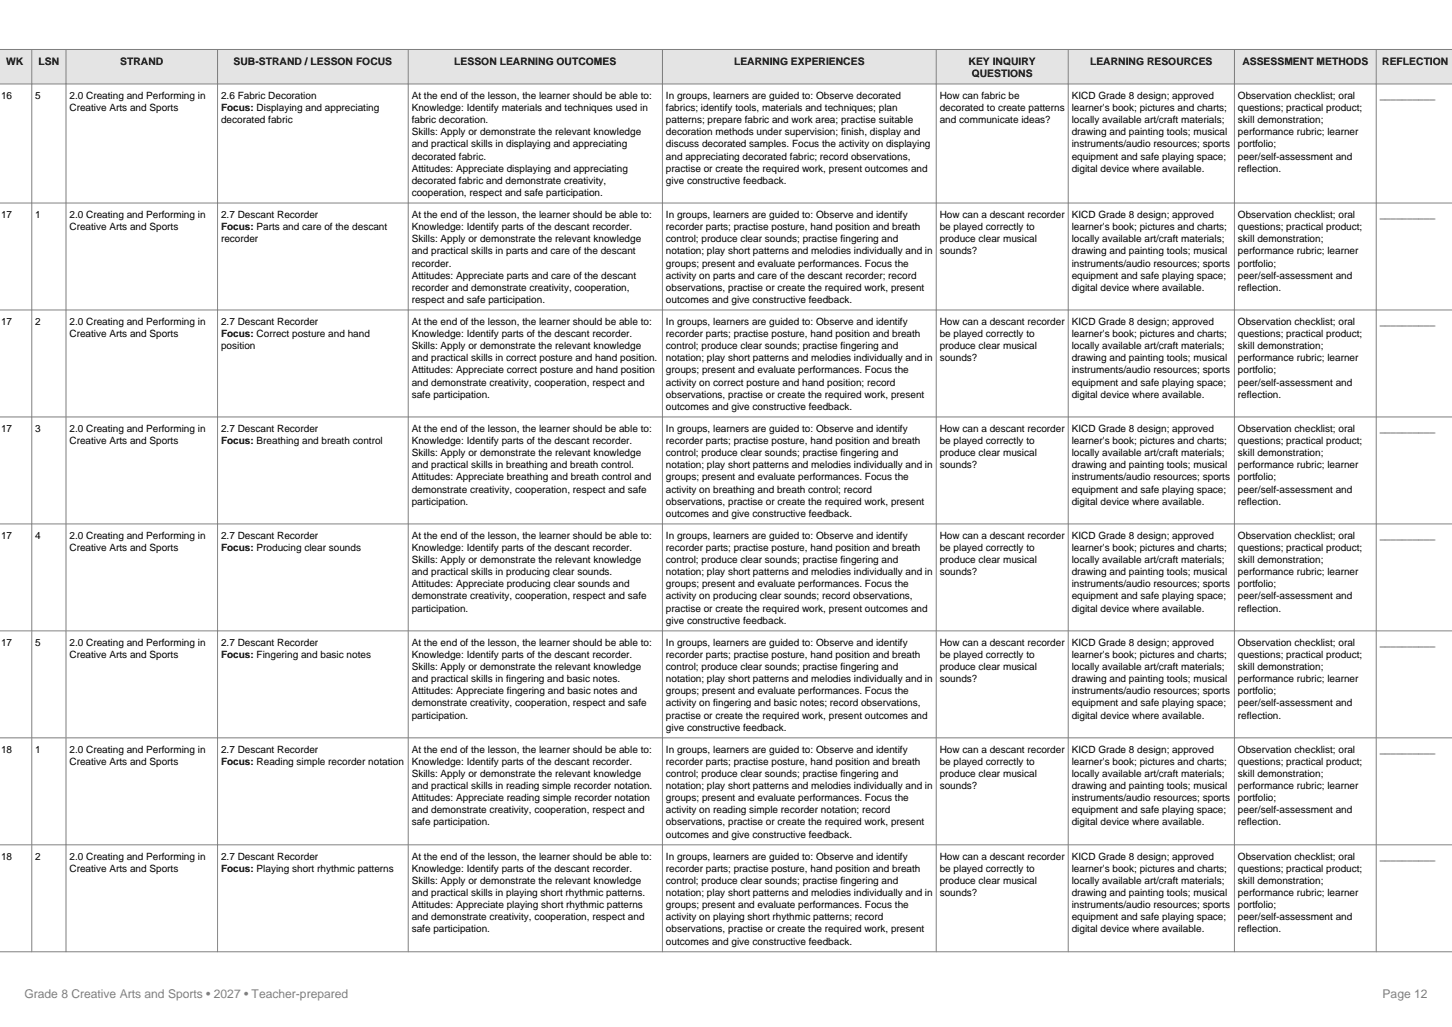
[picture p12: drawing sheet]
<svg xmlns="http://www.w3.org/2000/svg" width="297mm" height="210mm" viewBox="0 0 297 210" stroke-linecap="round" stroke-linejoin="round" font-family="sans-serif">
<defs><g id="words">
<g font-size="2.5" fill="#808080">
<text x="5" y="204">Grade 8 Creative Arts and Sports • 2027 • Teacher-prepared</text>
<text x="282.8" y="204">Page 12</text>
</g>
<g font-size="2.1">
<text x="1.2" y="13.3">WK</text>
<text x="7.9" y="13.3">LSN</text>
<text x="24.6" y="13.3">STRAND</text>
<text x="47.8" y="13.3">SUB-STRAND / LESSON FOCUS</text>
<text x="92.9" y="13.3">LESSON LEARNING OUTCOMES</text>
<text x="150.2" y="13.3">LEARNING EXPERIENCES</text>
<text x="198.1" y="13.3">KEY INQUIRY</text>
<text x="198.8" y="15.8">QUESTIONS</text>
<text x="223" y="13.3">LEARNING RESOURCES</text>
<text x="254.1" y="13.3">ASSESSMENT METHODS</text>
<text x="282.7" y="13.3">REFLECTION</text>
</g>
<g font-size="2">
<text x=".2" y="20.3">16</text>
<text x="7.2" y="20.3">5</text>
<text x="14.2" y="20.3">2.0 Creating and Performing in</text>
<text x="14.2" y="22.7">Creative Arts and Sports</text>
<text x="45.2" y="20.3">2.6 Fabric Decoration</text>
<text x="45.2" y="22.7">Focus: Displaying and appreciating</text>
<text x="84.2" y="20.3">At the end of the lesson, the learner should be able to:</text>
<text x="84.2" y="22.7">Knowledge: Identify materials and techniques used in</text>
<text x="136.2" y="20.3">In groups, learners are guided to: Observe decorated</text>
<text x="136.2" y="22.7">fabrics; identify tools, materials and techniques; plan</text>
<text x="192.2" y="20.3">How can fabric be</text>
<text x="192.2" y="22.7">decorated to create patterns</text>
<text x="219.2" y="20.3">KICD Grade 8 design; approved</text>
<text x="219.2" y="22.7">learner's book; pictures and charts;</text>
<text x="253.2" y="20.3">Observation checklist; oral</text>
<text x="253.2" y="22.7">questions; practical product;</text>
<text x="282.2" y="20.3">__________</text>
<text x="45.2" y="25.2">decorated fabric</text>
<text x="84.2" y="25.2">fabric decoration.</text>
<text x="84.2" y="27.7">Skills: Apply or demonstrate the relevant knowledge</text>
<text x="136.2" y="25.2">patterns; prepare fabric and work area; practise suitable</text>
<text x="136.2" y="27.7">decoration methods under supervision; finish, display and</text>
<text x="192.2" y="25.2">and communicate ideas?</text>
<text x="219.2" y="25.2">locally available art/craft materials;</text>
<text x="219.2" y="27.7">drawing and painting tools; musical</text>
<text x="253.2" y="25.2">skill demonstration;</text>
<text x="253.2" y="27.7">performance rubric; learner</text>
<text x="84.2" y="30.2">and practical skills in displaying and appreciating</text>
<text x="84.2" y="32.6">decorated fabric.</text>
<text x="84.2" y="35.1">Attitudes: Appreciate displaying and appreciating</text>
<text x="136.2" y="30.2">discuss decorated samples. Focus the activity on displaying</text>
<text x="136.2" y="32.6">and appreciating decorated fabric; record observations,</text>
<text x="136.2" y="35.1">practise or create the required work, present outcomes and</text>
<text x="219.2" y="30.2">instruments/audio resources; sports</text>
<text x="219.2" y="32.6">equipment and safe playing space;</text>
<text x="219.2" y="35.1">digital device where available.</text>
<text x="253.2" y="30.2">portfolio;</text>
<text x="253.2" y="32.6">peer/self-assessment and</text>
<text x="253.2" y="35.1">reflection.</text>
<text x="84.2" y="37.6">decorated fabric and demonstrate creativity,</text>
<text x="84.2" y="40">cooperation, respect and safe participation.</text>
<text x="136.2" y="37.6">give constructive feedback.</text>
<text x=".2" y="44.6">17</text>
<text x="7.2" y="44.6">1</text>
<text x="14.2" y="44.6">2.0 Creating and Performing in</text>
<text x="14.2" y="47.1">Creative Arts and Sports</text>
<text x="45.2" y="44.6">2.7 Descant Recorder</text>
<text x="45.2" y="47.1">Focus: Parts and care of the descant</text>
<text x="84.2" y="44.6">At the end of the lesson, the learner should be able to:</text>
<text x="84.2" y="47.1">Knowledge: Identify parts of the descant recorder.</text>
<text x="136.2" y="44.6">In groups, learners are guided to: Observe and identify</text>
<text x="136.2" y="47.1">recorder parts; practise posture, hand position and breath</text>
<text x="192.2" y="44.6">How can a descant recorder</text>
<text x="192.2" y="47.1">be played correctly to</text>
<text x="219.2" y="44.6">KICD Grade 8 design; approved</text>
<text x="219.2" y="47.1">learner's book; pictures and charts;</text>
<text x="253.2" y="44.6">Observation checklist; oral</text>
<text x="253.2" y="47.1">questions; practical product;</text>
<text x="282.2" y="44.6">__________</text>
<text x="45.2" y="49.6">recorder</text>
<text x="84.2" y="49.6">Skills: Apply or demonstrate the relevant knowledge</text>
<text x="84.2" y="52">and practical skills in parts and care of the descant</text>
<text x="136.2" y="49.6">control; produce clear sounds; practise fingering and</text>
<text x="136.2" y="52">notation; play short patterns and melodies individually and in</text>
<text x="192.2" y="49.6">produce clear musical</text>
<text x="192.2" y="52">sounds?</text>
<text x="219.2" y="49.6">locally available art/craft materials;</text>
<text x="219.2" y="52">drawing and painting tools; musical</text>
<text x="253.2" y="49.6">skill demonstration;</text>
<text x="253.2" y="52">performance rubric; learner</text>
<text x="84.2" y="54.5">recorder.</text>
<text x="84.2" y="57">Attitudes: Appreciate parts and care of the descant</text>
<text x="84.2" y="59.4">recorder and demonstrate creativity, cooperation,</text>
<text x="136.2" y="54.5">groups; present and evaluate performances. Focus the</text>
<text x="136.2" y="57">activity on parts and care of the descant recorder; record</text>
<text x="136.2" y="59.4">observations, practise or create the required work, present</text>
<text x="219.2" y="54.5">instruments/audio resources; sports</text>
<text x="219.2" y="57">equipment and safe playing space;</text>
<text x="219.2" y="59.4">digital device where available.</text>
<text x="253.2" y="54.5">portfolio;</text>
<text x="253.2" y="57">peer/self-assessment and</text>
<text x="253.2" y="59.4">reflection.</text>
<text x="84.2" y="61.9">respect and safe participation.</text>
<text x="136.2" y="61.9">outcomes and give constructive feedback.</text>
<text x=".2" y="66.5">17</text>
<text x="7.2" y="66.5">2</text>
<text x="14.2" y="66.5">2.0 Creating and Performing in</text>
<text x="14.2" y="69">Creative Arts and Sports</text>
<text x="45.2" y="66.5">2.7 Descant Recorder</text>
<text x="45.2" y="69">Focus: Correct posture and hand</text>
<text x="45.2" y="71.4">position</text>
<text x="84.2" y="66.5">At the end of the lesson, the learner should be able to:</text>
<text x="84.2" y="69">Knowledge: Identify parts of the descant recorder.</text>
<text x="84.2" y="71.4">Skills: Apply or demonstrate the relevant knowledge</text>
<text x="136.2" y="66.5">In groups, learners are guided to: Observe and identify</text>
<text x="136.2" y="69">recorder parts; practise posture, hand position and breath</text>
<text x="136.2" y="71.4">control; produce clear sounds; practise fingering and</text>
<text x="192.2" y="66.5">How can a descant recorder</text>
<text x="192.2" y="69">be played correctly to</text>
<text x="192.2" y="71.4">produce clear musical</text>
<text x="219.2" y="66.5">KICD Grade 8 design; approved</text>
<text x="219.2" y="69">learner's book; pictures and charts;</text>
<text x="219.2" y="71.4">locally available art/craft materials;</text>
<text x="253.2" y="66.5">Observation checklist; oral</text>
<text x="253.2" y="69">questions; practical product;</text>
<text x="253.2" y="71.4">skill demonstration;</text>
<text x="282.2" y="66.5">__________</text>
<text x="84.2" y="73.9">and practical skills in correct posture and hand position.</text>
<text x="84.2" y="76.4">Attitudes: Appreciate correct posture and hand position</text>
<text x="136.2" y="73.9">notation; play short patterns and melodies individually and in</text>
<text x="136.2" y="76.4">groups; present and evaluate performances. Focus the</text>
<text x="192.2" y="73.9">sounds?</text>
<text x="219.2" y="73.9">drawing and painting tools; musical</text>
<text x="219.2" y="76.4">instruments/audio resources; sports</text>
<text x="253.2" y="73.9">performance rubric; learner</text>
<text x="253.2" y="76.4">portfolio;</text>
<text x="84.2" y="78.8">and demonstrate creativity, cooperation, respect and</text>
<text x="84.2" y="81.3">safe participation.</text>
<text x="136.2" y="78.8">activity on correct posture and hand position; record</text>
<text x="136.2" y="81.3">observations, practise or create the required work, present</text>
<text x="136.2" y="83.8">outcomes and give constructive feedback.</text>
<text x="219.2" y="78.8">equipment and safe playing space;</text>
<text x="219.2" y="81.3">digital device where available.</text>
<text x="253.2" y="78.8">peer/self-assessment and</text>
<text x="253.2" y="81.3">reflection.</text>
<text x=".2" y="88.4">17</text>
<text x="7.2" y="88.4">3</text>
<text x="14.2" y="88.4">2.0 Creating and Performing in</text>
<text x="45.2" y="88.4">2.7 Descant Recorder</text>
<text x="84.2" y="88.4">At the end of the lesson, the learner should be able to:</text>
<text x="136.2" y="88.4">In groups, learners are guided to: Observe and identify</text>
<text x="192.2" y="88.4">How can a descant recorder</text>
<text x="219.2" y="88.4">KICD Grade 8 design; approved</text>
<text x="253.2" y="88.4">Observation checklist; oral</text>
<text x="282.2" y="88.4">__________</text>
<text x="14.2" y="90.8">Creative Arts and Sports</text>
<text x="45.2" y="90.8">Focus: Breathing and breath control</text>
<text x="84.2" y="90.8">Knowledge: Identify parts of the descant recorder.</text>
<text x="84.2" y="93.3">Skills: Apply or demonstrate the relevant knowledge</text>
<text x="84.2" y="95.8">and practical skills in breathing and breath control.</text>
<text x="136.2" y="90.8">recorder parts; practise posture, hand position and breath</text>
<text x="136.2" y="93.3">control; produce clear sounds; practise fingering and</text>
<text x="136.2" y="95.8">notation; play short patterns and melodies individually and in</text>
<text x="192.2" y="90.8">be played correctly to</text>
<text x="192.2" y="93.3">produce clear musical</text>
<text x="192.2" y="95.8">sounds?</text>
<text x="219.2" y="90.8">learner's book; pictures and charts;</text>
<text x="219.2" y="93.3">locally available art/craft materials;</text>
<text x="219.2" y="95.8">drawing and painting tools; musical</text>
<text x="253.2" y="90.8">questions; practical product;</text>
<text x="253.2" y="93.3">skill demonstration;</text>
<text x="253.2" y="95.8">performance rubric; learner</text>
<text x="84.2" y="98.2">Attitudes: Appreciate breathing and breath control and</text>
<text x="84.2" y="100.7">demonstrate creativity, cooperation, respect and safe</text>
<text x="136.2" y="98.2">groups; present and evaluate performances. Focus the</text>
<text x="136.2" y="100.7">activity on breathing and breath control; record</text>
<text x="219.2" y="98.2">instruments/audio resources; sports</text>
<text x="219.2" y="100.7">equipment and safe playing space;</text>
<text x="253.2" y="98.2">portfolio;</text>
<text x="253.2" y="100.7">peer/self-assessment and</text>
<text x="84.2" y="103.2">participation.</text>
<text x="136.2" y="103.2">observations, practise or create the required work, present</text>
<text x="136.2" y="105.6">outcomes and give constructive feedback.</text>
<text x="219.2" y="103.2">digital device where available.</text>
<text x="253.2" y="103.2">reflection.</text>
<text x=".2" y="110.2">17</text>
<text x="7.2" y="110.2">4</text>
<text x="14.2" y="110.2">2.0 Creating and Performing in</text>
<text x="14.2" y="112.7">Creative Arts and Sports</text>
<text x="45.2" y="110.2">2.7 Descant Recorder</text>
<text x="45.2" y="112.7">Focus: Producing clear sounds</text>
<text x="84.2" y="110.2">At the end of the lesson, the learner should be able to:</text>
<text x="84.2" y="112.7">Knowledge: Identify parts of the descant recorder.</text>
<text x="136.2" y="110.2">In groups, learners are guided to: Observe and identify</text>
<text x="136.2" y="112.7">recorder parts; practise posture, hand position and breath</text>
<text x="192.2" y="110.2">How can a descant recorder</text>
<text x="192.2" y="112.7">be played correctly to</text>
<text x="219.2" y="110.2">KICD Grade 8 design; approved</text>
<text x="219.2" y="112.7">learner's book; pictures and charts;</text>
<text x="253.2" y="110.2">Observation checklist; oral</text>
<text x="253.2" y="112.7">questions; practical product;</text>
<text x="282.2" y="110.2">__________</text>
<text x="84.2" y="115.2">Skills: Apply or demonstrate the relevant knowledge</text>
<text x="84.2" y="117.6">and practical skills in producing clear sounds.</text>
<text x="136.2" y="115.2">control; produce clear sounds; practise fingering and</text>
<text x="136.2" y="117.6">notation; play short patterns and melodies individually and in</text>
<text x="192.2" y="115.2">produce clear musical</text>
<text x="192.2" y="117.6">sounds?</text>
<text x="219.2" y="115.2">locally available art/craft materials;</text>
<text x="219.2" y="117.6">drawing and painting tools; musical</text>
<text x="253.2" y="115.2">skill demonstration;</text>
<text x="253.2" y="117.6">performance rubric; learner</text>
<text x="84.2" y="120.1">Attitudes: Appreciate producing clear sounds and</text>
<text x="84.2" y="122.6">demonstrate creativity, cooperation, respect and safe</text>
<text x="84.2" y="125.1">participation.</text>
<text x="136.2" y="120.1">groups; present and evaluate performances. Focus the</text>
<text x="136.2" y="122.6">activity on producing clear sounds; record observations,</text>
<text x="136.2" y="125.1">practise or create the required work, present outcomes and</text>
<text x="219.2" y="120.1">instruments/audio resources; sports</text>
<text x="219.2" y="122.6">equipment and safe playing space;</text>
<text x="219.2" y="125.1">digital device where available.</text>
<text x="253.2" y="120.1">portfolio;</text>
<text x="253.2" y="122.6">peer/self-assessment and</text>
<text x="253.2" y="125.1">reflection.</text>
<text x="136.2" y="127.5">give constructive feedback.</text>
<text x=".2" y="132.1">17</text>
<text x="7.2" y="132.1">5</text>
<text x="14.2" y="132.1">2.0 Creating and Performing in</text>
<text x="14.2" y="134.6">Creative Arts and Sports</text>
<text x="45.2" y="132.1">2.7 Descant Recorder</text>
<text x="45.2" y="134.6">Focus: Fingering and basic notes</text>
<text x="84.2" y="132.1">At the end of the lesson, the learner should be able to:</text>
<text x="84.2" y="134.6">Knowledge: Identify parts of the descant recorder.</text>
<text x="84.2" y="137">Skills: Apply or demonstrate the relevant knowledge</text>
<text x="136.2" y="132.1">In groups, learners are guided to: Observe and identify</text>
<text x="136.2" y="134.6">recorder parts; practise posture, hand position and breath</text>
<text x="136.2" y="137">control; produce clear sounds; practise fingering and</text>
<text x="192.2" y="132.1">How can a descant recorder</text>
<text x="192.2" y="134.6">be played correctly to</text>
<text x="192.2" y="137">produce clear musical</text>
<text x="219.2" y="132.1">KICD Grade 8 design; approved</text>
<text x="219.2" y="134.6">learner's book; pictures and charts;</text>
<text x="219.2" y="137">locally available art/craft materials;</text>
<text x="253.2" y="132.1">Observation checklist; oral</text>
<text x="253.2" y="134.6">questions; practical product;</text>
<text x="253.2" y="137">skill demonstration;</text>
<text x="282.2" y="132.1">__________</text>
<text x="84.2" y="139.5">and practical skills in fingering and basic notes.</text>
<text x="84.2" y="142">Attitudes: Appreciate fingering and basic notes and</text>
<text x="136.2" y="139.5">notation; play short patterns and melodies individually and in</text>
<text x="136.2" y="142">groups; present and evaluate performances. Focus the</text>
<text x="192.2" y="139.5">sounds?</text>
<text x="219.2" y="139.5">drawing and painting tools; musical</text>
<text x="219.2" y="142">instruments/audio resources; sports</text>
<text x="253.2" y="139.5">performance rubric; learner</text>
<text x="253.2" y="142">portfolio;</text>
<text x="84.2" y="144.5">demonstrate creativity, cooperation, respect and safe</text>
<text x="84.2" y="146.9">participation.</text>
<text x="136.2" y="144.5">activity on fingering and basic notes; record observations,</text>
<text x="136.2" y="146.9">practise or create the required work, present outcomes and</text>
<text x="136.2" y="149.4">give constructive feedback.</text>
<text x="219.2" y="144.5">equipment and safe playing space;</text>
<text x="219.2" y="146.9">digital device where available.</text>
<text x="253.2" y="144.5">peer/self-assessment and</text>
<text x="253.2" y="146.9">reflection.</text>
<text x=".2" y="154">18</text>
<text x="7.2" y="154">1</text>
<text x="14.2" y="154">2.0 Creating and Performing in</text>
<text x="45.2" y="154">2.7 Descant Recorder</text>
<text x="84.2" y="154">At the end of the lesson, the learner should be able to:</text>
<text x="136.2" y="154">In groups, learners are guided to: Observe and identify</text>
<text x="192.2" y="154">How can a descant recorder</text>
<text x="219.2" y="154">KICD Grade 8 design; approved</text>
<text x="253.2" y="154">Observation checklist; oral</text>
<text x="282.2" y="154">__________</text>
<text x="14.2" y="156.4">Creative Arts and Sports</text>
<text x="45.2" y="156.4">Focus: Reading simple recorder notation</text>
<text x="84.2" y="156.4">Knowledge: Identify parts of the descant recorder.</text>
<text x="84.2" y="158.9">Skills: Apply or demonstrate the relevant knowledge</text>
<text x="84.2" y="161.4">and practical skills in reading simple recorder notation.</text>
<text x="136.2" y="156.4">recorder parts; practise posture, hand position and breath</text>
<text x="136.2" y="158.9">control; produce clear sounds; practise fingering and</text>
<text x="136.2" y="161.4">notation; play short patterns and melodies individually and in</text>
<text x="192.2" y="156.4">be played correctly to</text>
<text x="192.2" y="158.9">produce clear musical</text>
<text x="192.2" y="161.4">sounds?</text>
<text x="219.2" y="156.4">learner's book; pictures and charts;</text>
<text x="219.2" y="158.9">locally available art/craft materials;</text>
<text x="219.2" y="161.4">drawing and painting tools; musical</text>
<text x="253.2" y="156.4">questions; practical product;</text>
<text x="253.2" y="158.9">skill demonstration;</text>
<text x="253.2" y="161.4">performance rubric; learner</text>
<text x="84.2" y="163.9">Attitudes: Appreciate reading simple recorder notation</text>
<text x="84.2" y="166.3">and demonstrate creativity, cooperation, respect and</text>
<text x="136.2" y="163.9">groups; present and evaluate performances. Focus the</text>
<text x="136.2" y="166.3">activity on reading simple recorder notation; record</text>
<text x="219.2" y="163.9">instruments/audio resources; sports</text>
<text x="219.2" y="166.3">equipment and safe playing space;</text>
<text x="253.2" y="163.9">portfolio;</text>
<text x="253.2" y="166.3">peer/self-assessment and</text>
<text x="84.2" y="168.8">safe participation.</text>
<text x="136.2" y="168.8">observations, practise or create the required work, present</text>
<text x="136.2" y="171.3">outcomes and give constructive feedback.</text>
<text x="219.2" y="168.8">digital device where available.</text>
<text x="253.2" y="168.8">reflection.</text>
<text x=".2" y="175.9">18</text>
<text x="7.2" y="175.9">2</text>
<text x="14.2" y="175.9">2.0 Creating and Performing in</text>
<text x="14.2" y="178.3">Creative Arts and Sports</text>
<text x="45.2" y="175.9">2.7 Descant Recorder</text>
<text x="45.2" y="178.3">Focus: Playing short rhythmic patterns</text>
<text x="84.2" y="175.9">At the end of the lesson, the learner should be able to:</text>
<text x="84.2" y="178.3">Knowledge: Identify parts of the descant recorder.</text>
<text x="136.2" y="175.9">In groups, learners are guided to: Observe and identify</text>
<text x="136.2" y="178.3">recorder parts; practise posture, hand position and breath</text>
<text x="192.2" y="175.9">How can a descant recorder</text>
<text x="192.2" y="178.3">be played correctly to</text>
<text x="219.2" y="175.9">KICD Grade 8 design; approved</text>
<text x="219.2" y="178.3">learner's book; pictures and charts;</text>
<text x="253.2" y="175.9">Observation checklist; oral</text>
<text x="253.2" y="178.3">questions; practical product;</text>
<text x="282.2" y="175.9">__________</text>
<text x="84.2" y="180.8">Skills: Apply or demonstrate the relevant knowledge</text>
<text x="84.2" y="183.3">and practical skills in playing short rhythmic patterns.</text>
<text x="84.2" y="185.7">Attitudes: Appreciate playing short rhythmic patterns</text>
<text x="136.2" y="180.8">control; produce clear sounds; practise fingering and</text>
<text x="136.2" y="183.3">notation; play short patterns and melodies individually and in</text>
<text x="136.2" y="185.7">groups; present and evaluate performances. Focus the</text>
<text x="192.2" y="180.8">produce clear musical</text>
<text x="192.2" y="183.3">sounds?</text>
<text x="219.2" y="180.8">locally available art/craft materials;</text>
<text x="219.2" y="183.3">drawing and painting tools; musical</text>
<text x="219.2" y="185.7">instruments/audio resources; sports</text>
<text x="253.2" y="180.8">skill demonstration;</text>
<text x="253.2" y="183.3">performance rubric; learner</text>
<text x="253.2" y="185.7">portfolio;</text>
<text x="84.2" y="188.2">and demonstrate creativity, cooperation, respect and</text>
<text x="84.2" y="190.7">safe participation.</text>
<text x="136.2" y="188.2">activity on playing short rhythmic patterns; record</text>
<text x="136.2" y="190.7">observations, practise or create the required work, present</text>
<text x="219.2" y="188.2">equipment and safe playing space;</text>
<text x="219.2" y="190.7">digital device where available.</text>
<text x="253.2" y="188.2">peer/self-assessment and</text>
<text x="253.2" y="190.7">reflection.</text>
<text x="136.2" y="193.1">outcomes and give constructive feedback.</text>
</g>
</g></defs>
<path d="M-.1 10.1h297.2v7.1h-297.2z" fill-rule="evenodd" fill="#dce6f1"/>
<g fill="none" stroke="#808080" stroke-width=".2">
<path d="M0 10.1h297.1M0 17.2h297.1M6.5 10.1v184.5M13.5 10.1v184.5M44.5 10.1v184.5M83.5 10.1v184.5M135.5 10.1v184.5M191.5 10.1v184.5M218.5 10.1v184.5M252.5 10.1v184.5M281.5 10.1v184.5M0 41.5h297.1"/>
<path d="M0 63.4h297.1M0 85.3h297.1M0 107.1h297.1M0 129h297.1M0 150.9h297.1M0 172.7h297.1M0 194.6h297.1"/>
</g>
<use href="#words"/>
</svg>
